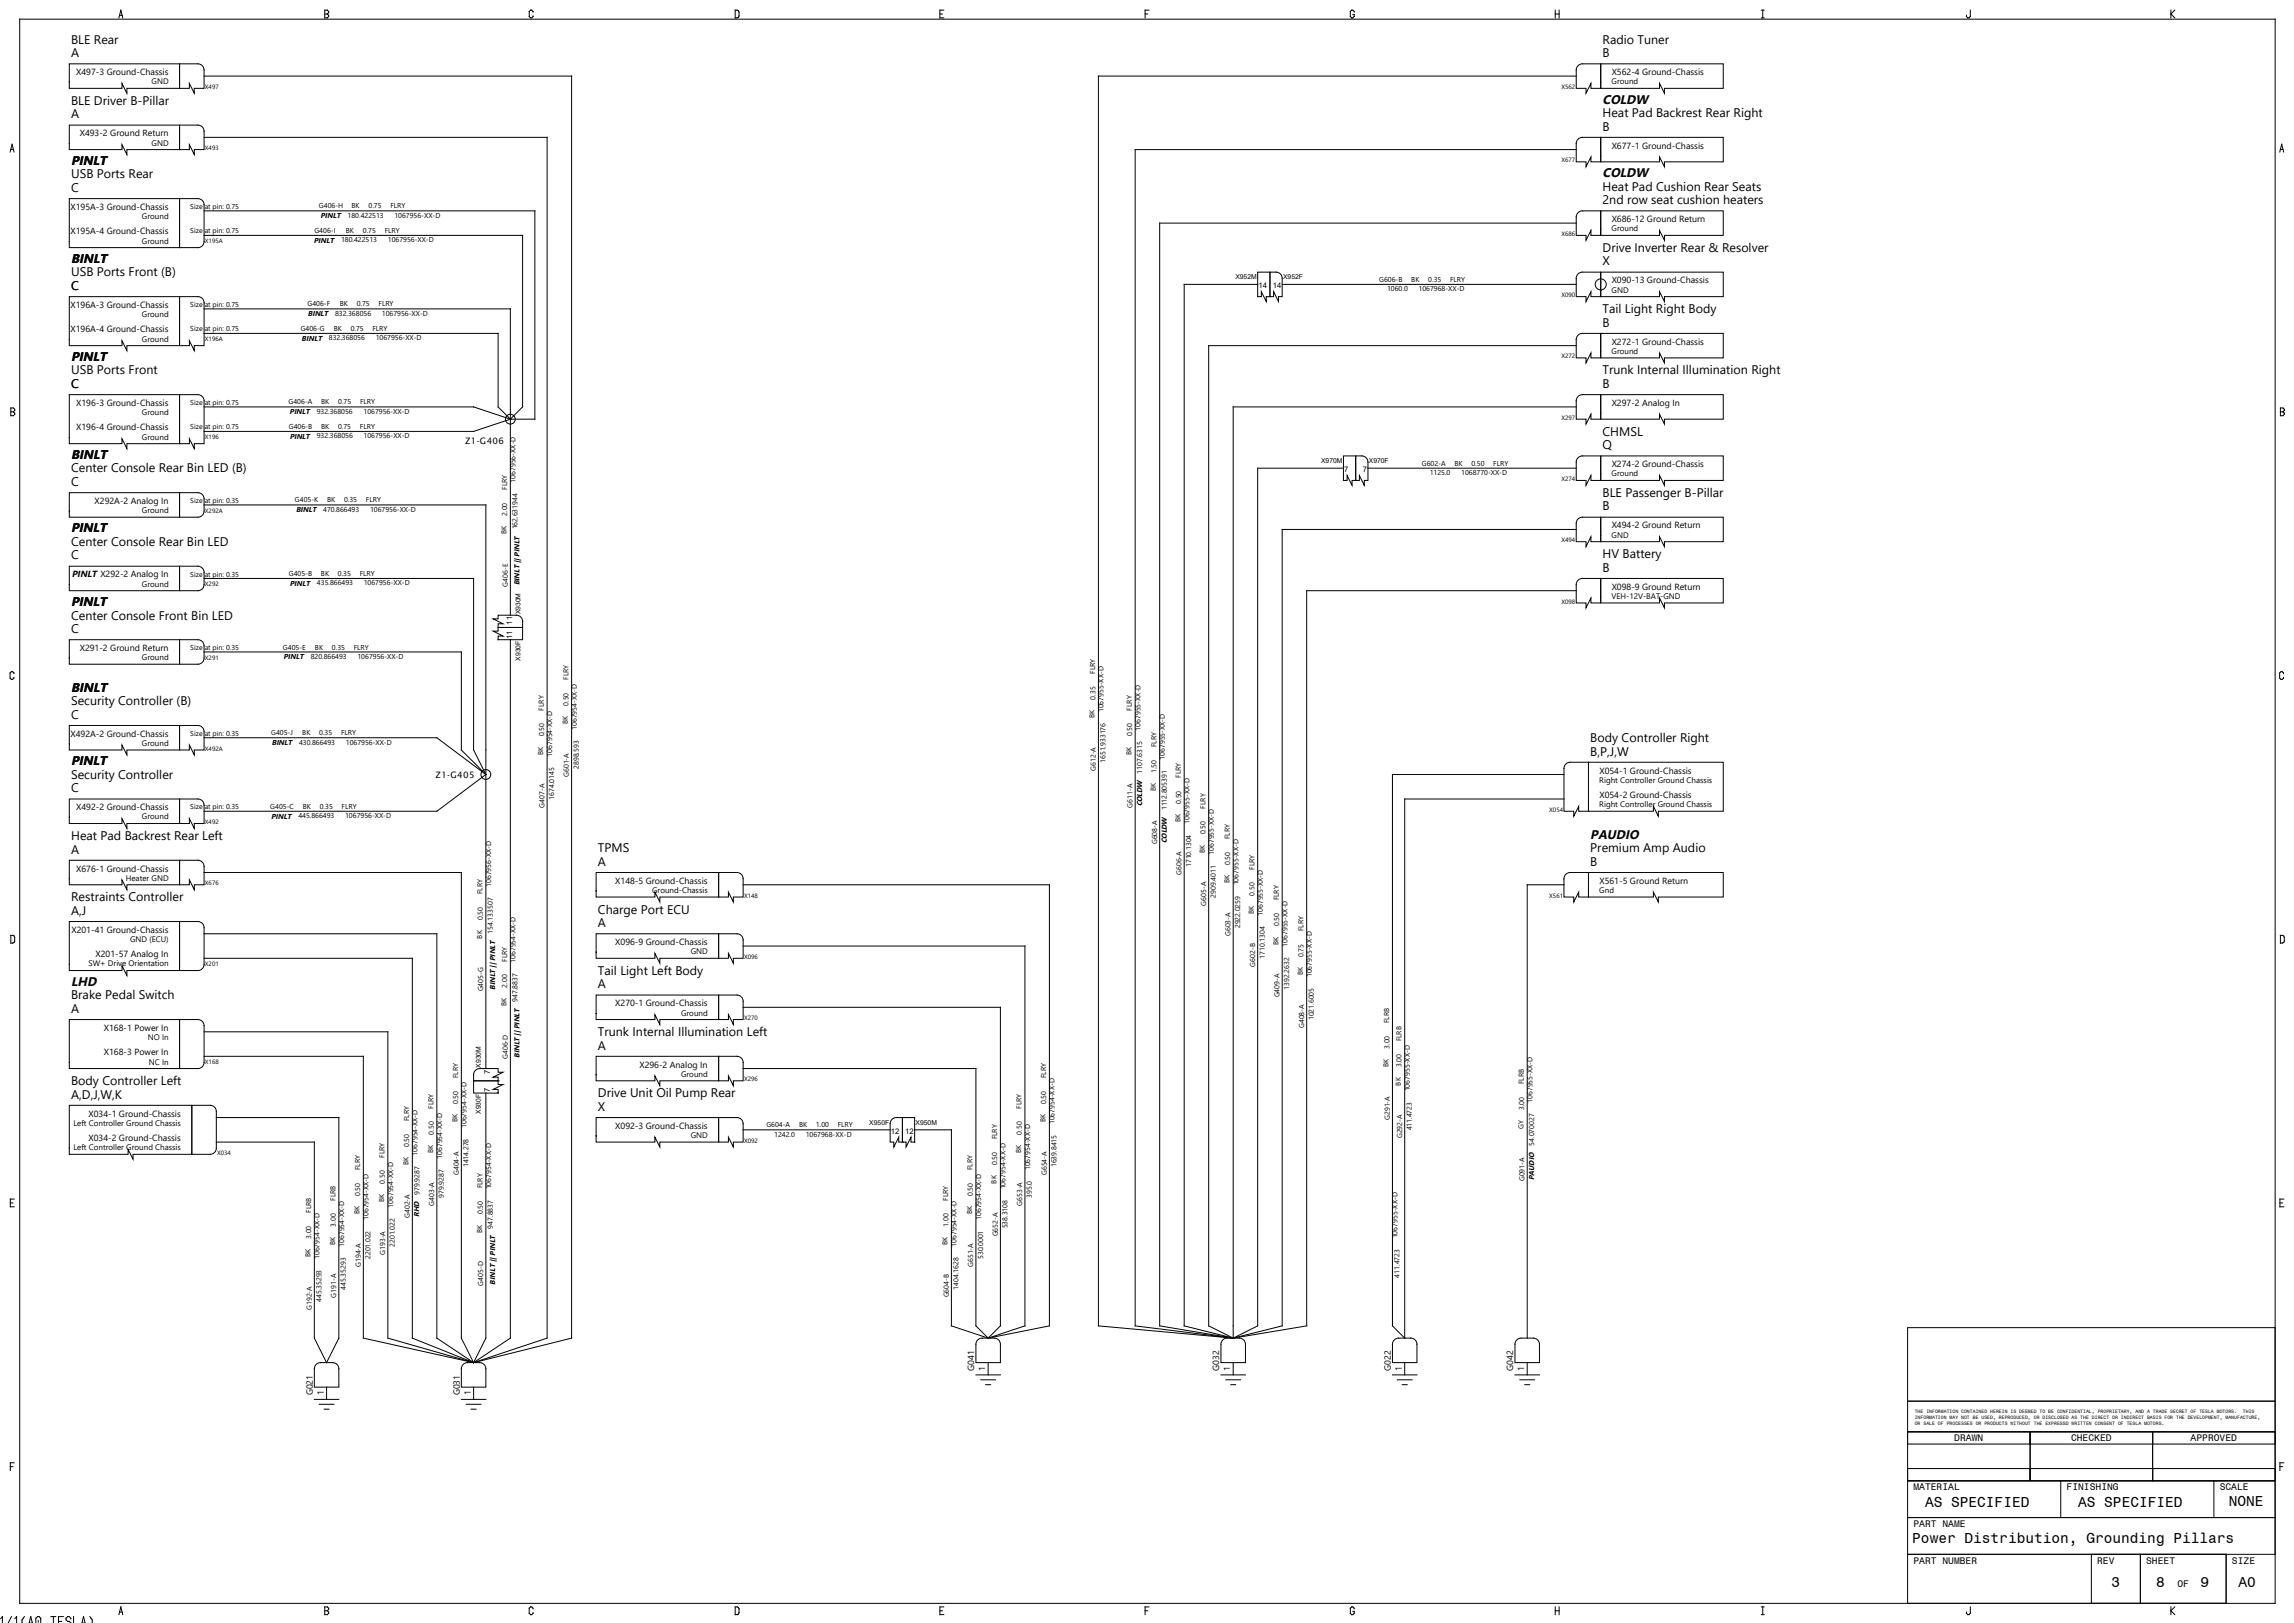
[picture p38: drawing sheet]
<svg xmlns="http://www.w3.org/2000/svg" width="1189mm" height="841mm" viewBox="0 0 1189 841" stroke-linecap="round" stroke-linejoin="round" font-family="sans-serif">
<defs><g id="words">
<g font-size="7.5">
<text x="998" y="781">AS SPECIFIED</text>
<text x="1077" y="781">AS SPECIFIED</text>
<text x="1155" y="781">NONE</text>
<text x="991" y="799">Power Distribution, Grounding Pillars</text>
<text x="1094" y="822">3</text>
<text x="1117" y="822">8</text>
<text x="1140" y="822">9</text>
<text x="1160" y="822">A0</text>
</g>
<g font-size="6.6">
<text x="831" y="54">COLDW</text>
<text x="37" y="85">PINLT</text>
<text x="831" y="92">COLDW</text>
<text x="37" y="136">BINLT</text>
<text x="37" y="187">PINLT</text>
<text x="37" y="238">BINLT</text>
<text x="37" y="276">PINLT</text>
<text x="37" y="314">PINLT</text>
<text x="37" y="358">BINLT</text>
<text x="37" y="397">PINLT</text>
<text x="824" y="435">PAUDIO</text>
<text x="37" y="511">LHD</text>
</g>
<g font-size="6.5">
<text x="37" y="23">BLE Rear</text>
<text x="831" y="23">Radio Tuner</text>
<text x="37" y="30">A</text>
<text x="831" y="30">B</text>
<text x="37" y="54">BLE Driver B-Pillar</text>
<text x="37" y="61">A</text>
<text x="831" y="61">Heat Pad Backrest Rear Right</text>
<text x="831" y="68">B</text>
<text x="37" y="92">USB Ports Rear</text>
<text x="37" y="99">C</text>
<text x="831" y="99">Heat Pad Cushion Rear Seats</text>
<text x="831" y="106">2nd row seat cushion heaters</text>
<text x="831" y="131">Drive Inverter Rear &amp; Resolver</text>
<text x="831" y="138">X</text>
<text x="37" y="143">USB Ports Front (B)</text>
<text x="37" y="150">C</text>
<text x="831" y="162">Tail Light Right Body</text>
<text x="831" y="169">B</text>
<text x="37" y="194">USB Ports Front</text>
<text x="831" y="194">Trunk Internal Illumination Right</text>
<text x="37" y="201">C</text>
<text x="831" y="201">B</text>
<text x="831" y="226">CHMSL</text>
<text x="831" y="233">Q</text>
<text x="37" y="245">Center Console Rear Bin LED (B)</text>
<text x="37" y="252">C</text>
<text x="831" y="258">BLE Passenger B-Pillar</text>
<text x="831" y="265">B</text>
<text x="37" y="283">Center Console Rear Bin LED</text>
<text x="37" y="290">C</text>
<text x="831" y="289">HV Battery</text>
<text x="831" y="296">B</text>
<text x="37" y="321">Center Console Front Bin LED</text>
<text x="37" y="328">C</text>
<text x="37" y="365">Security Controller (B)</text>
<text x="37" y="372">C</text>
<text x="824" y="385">Body Controller Right</text>
<text x="824" y="392">B,P,J,W</text>
<text x="37" y="404">Security Controller</text>
<text x="37" y="411">C</text>
<text x="37" y="435">Heat Pad Backrest Rear Left</text>
<text x="37" y="442">A</text>
<text x="310" y="442">TPMS</text>
<text x="824" y="442">Premium Amp Audio</text>
<text x="310" y="449">A</text>
<text x="824" y="449">B</text>
<text x="37" y="467">Restraints Controller</text>
<text x="310" y="473">Charge Port ECU</text>
<text x="37" y="474">A,J</text>
<text x="310" y="480">A</text>
<text x="310" y="505">Tail Light Left Body</text>
<text x="310" y="512">A</text>
<text x="37" y="518">Brake Pedal Switch</text>
<text x="37" y="525">A</text>
<text x="310" y="537">Trunk Internal Illumination Left</text>
<text x="310" y="544">A</text>
<text x="37" y="562">Body Controller Left</text>
<text x="37" y="569">A,D,J,W,K</text>
<text x="310" y="569">Drive Unit Oil Pump Rear</text>
<text x="310" y="576">X</text>
</g>
<g font-size="5">
<text x="1013" y="747">DRAWN</text>
<text x="1073" y="747">CHECKED</text>
<text x="1135" y="747">APPROVED</text>
<text x="992" y="772">MATERIAL</text>
<text x="1071" y="772">FINISHING</text>
<text x="1150" y="772">SCALE</text>
<text x="992" y="791">PART NAME</text>
<text x="992" y="810">PART NUMBER</text>
<text x="1087" y="810">REV</text>
<text x="1112" y="810">SHEET</text>
<text x="1157" y="810">SIZE</text>
<text x="1128" y="822">OF</text>
</g>
<text font-size="4.7" x="37" y="299">PINLT X292-2 Analog In</text>
<g font-size="4.6">
<text x="40" y="39">X497-3 Ground-Chassis</text>
<text x="835" y="39">X562-4 Ground-Chassis</text>
<text x="41" y="71">X493-2 Ground Return</text>
<text x="835" y="77">X677-1 Ground-Chassis</text>
<text x="37" y="109">X195A-3 Ground-Chassis</text>
<text x="835" y="115">X686-12 Ground Return</text>
<text x="37" y="121">X195A-4 Ground-Chassis</text>
<text x="835" y="147">X090-13 Ground-Chassis</text>
<text x="37" y="160">X196A-3 Ground-Chassis</text>
<text x="37" y="172">X196A-4 Ground-Chassis</text>
<text x="835" y="179">X272-1 Ground-Chassis</text>
<text x="40" y="210">X196-3 Ground-Chassis</text>
<text x="835" y="210">X297-2 Analog In</text>
<text x="40" y="223">X196-4 Ground-Chassis</text>
<text x="241" y="230">Z1-G406</text>
<text x="835" y="242">X274-2 Ground-Chassis</text>
<text x="49" y="261">X292A-2 Analog In</text>
<text x="835" y="274">X494-2 Ground Return</text>
<text x="835" y="306">X098-9 Ground Return</text>
<text x="41" y="337">X291-2 Ground Return</text>
<text x="37" y="382">X492A-2 Ground-Chassis</text>
<text x="829" y="401">X054-1 Ground-Chassis</text>
<text x="226" y="403">Z1-G405</text>
<text x="829" y="414">X054-2 Ground-Chassis</text>
<text x="40" y="420">X492-2 Ground-Chassis</text>
<text x="40" y="452">X676-1 Ground-Chassis</text>
<text x="319" y="458">X148-5 Ground-Chassis</text>
<text x="829" y="458">X561-5 Ground Return</text>
<text x="37" y="483">X201-41 Ground-Chassis</text>
<text x="319" y="490">X096-9 Ground-Chassis</text>
<text x="50" y="496">X201-57 Analog In</text>
<text x="319" y="521">X270-1 Ground-Chassis</text>
<text x="54" y="534">X168-1 Power In</text>
<text x="54" y="547">X168-3 Power In</text>
<text x="331" y="553">X296-2 Analog In</text>
<text x="46" y="579">X034-1 Ground-Chassis</text>
<text x="319" y="585">X092-3 Ground-Chassis</text>
<text x="46" y="591">X034-2 Ground-Chassis</text>
<text x="505" y="710" transform="rotate(-90 505 710)">G041</text>
<text x="511" y="710" transform="rotate(-90 511 710)">1</text>
<text x="632" y="710" transform="rotate(-90 632 710)">G032</text>
<text x="638" y="710" transform="rotate(-90 638 710)">1</text>
<text x="721" y="710" transform="rotate(-90 721 710)">G022</text>
<text x="726" y="710" transform="rotate(-90 726 710)">1</text>
<text x="784" y="710" transform="rotate(-90 784 710)">G042</text>
<text x="790" y="710" transform="rotate(-90 790 710)">1</text>
<text x="162" y="723" transform="rotate(-90 162 723)">G021</text>
<text x="168" y="723" transform="rotate(-90 168 723)">1</text>
<text x="238" y="723" transform="rotate(-90 238 723)">G031</text>
<text x="244" y="723" transform="rotate(-90 244 723)">1</text>
</g>
<g font-size="4.2">
<text x="79" y="44">GND</text>
<text x="835" y="44">Ground</text>
<text x="79" y="75">GND</text>
<text x="74" y="114">Ground</text>
<text x="835" y="120">Ground</text>
<text x="74" y="126">Ground</text>
<text x="835" y="152">GND</text>
<text x="74" y="164">Ground</text>
<text x="74" y="177">Ground</text>
<text x="835" y="183">Ground</text>
<text x="74" y="215">Ground</text>
<text x="74" y="228">Ground</text>
<text x="835" y="247">Ground</text>
<text x="74" y="266">Ground</text>
<text x="835" y="279">GND</text>
<text x="74" y="304">Ground</text>
<text x="835" y="310">VEH-12V-BAT-GND</text>
<text x="74" y="342">Ground</text>
<text x="74" y="387">Ground</text>
<text x="829" y="406">Right Controller Ground Chassis</text>
<text x="829" y="418">Right Controller Ground Chassis</text>
<text x="74" y="425">Ground</text>
<text x="65" y="456">Heater GND</text>
<text x="338" y="463">Ground-Chassis</text>
<text x="829" y="463">Gnd</text>
<text x="67" y="488">GND (ECU)</text>
<text x="358" y="494">GND</text>
<text x="46" y="501">SW+ Drive Orientation</text>
<text x="353" y="526">Ground</text>
<text x="77" y="539">NO In</text>
<text x="77" y="552">NC In</text>
<text x="353" y="558">Ground</text>
<text x="38" y="583">Left Controller Ground Chassis</text>
<text x="358" y="590">GND</text>
<text x="38" y="596">Left Controller Ground Chassis</text>
</g>
<g font-size="4">
<text x="652" y="149">14</text>
<text x="660" y="149">14</text>
<text x="697" y="245">7</text>
<text x="706" y="245">7</text>
<text x="265" y="324" transform="rotate(-90 265 324)">11</text>
<text x="265" y="331" transform="rotate(-90 265 331)">11</text>
<text x="254" y="556" transform="rotate(-90 254 556)">7</text>
<text x="254" y="566" transform="rotate(-90 254 566)">7</text>
<text x="462" y="587">12</text>
<text x="469" y="587">12</text>
</g>
<g font-size="3.8">
<text x="166" y="113">PINLT</text>
<text x="163" y="126">PINLT</text>
<text x="160" y="164">BINLT</text>
<text x="156" y="177">BINLT</text>
<text x="150" y="215">PINLT</text>
<text x="150" y="227">PINLT</text>
<text x="153" y="265">BINLT</text>
<text x="150" y="304">PINLT</text>
<text x="269" y="303" transform="rotate(-90 269 303)">BINLT || PINLT</text>
<text x="147" y="342">PINLT</text>
<text x="141" y="386">BINLT</text>
<text x="592" y="418" transform="rotate(-90 592 418)">COLDW</text>
<text x="141" y="424">PINLT</text>
<text x="605" y="437" transform="rotate(-90 605 437)">COLDW</text>
<text x="257" y="513" transform="rotate(-90 257 513)">BINLT || PINLT</text>
<text x="269" y="548" transform="rotate(-90 269 548)">BINLT || PINLT</text>
<text x="795" y="612" transform="rotate(-90 795 612)">PAUDIO</text>
<text x="217" y="631" transform="rotate(-90 217 631)">RHD</text>
<text x="257" y="666" transform="rotate(-90 257 666)">BINLT || PINLT</text>
</g>
<g font-size="3.7">
<text x="99" y="108">Size at pin: 0.75</text>
<text x="165" y="108">G406-H</text>
<text x="180" y="113">180.422513</text>
<text x="182" y="108">BK</text>
<text x="191" y="108">0.75</text>
<text x="202" y="108">FLRY</text>
<text x="204" y="113">1067956-XX-D</text>
<text x="99" y="121">Size at pin: 0.75</text>
<text x="163" y="121">G406-I</text>
<text x="177" y="126">180.422513</text>
<text x="179" y="121">BK</text>
<text x="188" y="121">0.75</text>
<text x="199" y="121">FLRY</text>
<text x="201" y="126">1067956-XX-D</text>
<text x="715" y="146">G606-B</text>
<text x="731" y="146">BK</text>
<text x="740" y="146">0.35</text>
<text x="752" y="146">FLRY</text>
<text x="719" y="151">1060.0</text>
<text x="735" y="151">1067968-XX-D</text>
<text x="99" y="159">Size at pin: 0.75</text>
<text x="159" y="159">G406-F</text>
<text x="176" y="159">BK</text>
<text x="185" y="159">0.75</text>
<text x="196" y="159">FLRY</text>
<text x="174" y="164">832.368056</text>
<text x="198" y="164">1067956-XX-D</text>
<text x="99" y="172">Size at pin: 0.75</text>
<text x="156" y="171">G406-G</text>
<text x="173" y="171">BK</text>
<text x="182" y="171">0.75</text>
<text x="193" y="171">FLRY</text>
<text x="170" y="176">832.368056</text>
<text x="195" y="176">1067956-XX-D</text>
<text x="99" y="210">Size at pin: 0.75</text>
<text x="150" y="210">G406-A</text>
<text x="166" y="210">BK</text>
<text x="175" y="210">0.75</text>
<text x="187" y="210">FLRY</text>
<text x="164" y="214">932.368056</text>
<text x="188" y="214">1067956-XX-D</text>
<text x="99" y="223">Size at pin: 0.75</text>
<text x="150" y="222">G406-B</text>
<text x="164" y="227">932.368056</text>
<text x="166" y="222">BK</text>
<text x="175" y="222">0.75</text>
<text x="187" y="222">FLRY</text>
<text x="188" y="227">1067956-XX-D</text>
<text x="737" y="241">G602-A</text>
<text x="754" y="241">BK</text>
<text x="763" y="241">0.50</text>
<text x="774" y="241">FLRY</text>
<text x="267" y="250" transform="rotate(-90 267 250)">1067956-XX-D</text>
<text x="741" y="246">1125.0</text>
<text x="757" y="246">1068770-XX-D</text>
<text x="263" y="254" transform="rotate(-90 263 254)">FLRY</text>
<text x="99" y="261">Size at pin: 0.35</text>
<text x="153" y="260">G405-K</text>
<text x="170" y="260">BK</text>
<text x="178" y="260">0.35</text>
<text x="190" y="260">FLRY</text>
<text x="168" y="265">470.866493</text>
<text x="192" y="265">1067956-XX-D</text>
<text x="263" y="267" transform="rotate(-90 263 267)">2.00</text>
<text x="268" y="274" transform="rotate(-90 268 274)">162.631944</text>
<text x="263" y="277" transform="rotate(-90 263 277)">BK</text>
<text x="99" y="299">Size at pin: 0.35</text>
<text x="150" y="298">G405-B</text>
<text x="166" y="298">BK</text>
<text x="175" y="298">0.35</text>
<text x="186" y="298">FLRY</text>
<text x="164" y="303">435.866493</text>
<text x="189" y="303">1067956-XX-D</text>
<text x="263" y="304" transform="rotate(-90 263 304)">G406-E</text>
<text x="99" y="337">Size at pin: 0.35</text>
<text x="147" y="337">G405-E</text>
<text x="161" y="341">820.866493</text>
<text x="163" y="337">BK</text>
<text x="172" y="337">0.35</text>
<text x="183" y="337">FLRY</text>
<text x="185" y="341">1067956-XX-D</text>
<text x="295" y="352" transform="rotate(-90 295 352)">FLRY</text>
<text x="568" y="349" transform="rotate(-90 568 349)">FLRY</text>
<text x="295" y="366" transform="rotate(-90 295 366)">0.50</text>
<text x="568" y="363" transform="rotate(-90 568 363)">0.35</text>
<text x="282" y="368" transform="rotate(-90 282 368)">FLRY</text>
<text x="572" y="369" transform="rotate(-90 572 369)">1067955-XX-D</text>
<text x="587" y="368" transform="rotate(-90 587 368)">FLRY</text>
<text x="294" y="375" transform="rotate(-90 294 375)">BK</text>
<text x="567" y="372" transform="rotate(-90 567 372)">BK</text>
<text x="99" y="381">Size at pin: 0.35</text>
<text x="141" y="381">G405-J</text>
<text x="157" y="381">BK</text>
<text x="165" y="381">0.35</text>
<text x="177" y="381">FLRY</text>
<text x="282" y="382" transform="rotate(-90 282 382)">0.50</text>
<text x="299" y="378" transform="rotate(-90 299 378)">1067954-XX-D</text>
<text x="587" y="382" transform="rotate(-90 587 382)">0.50</text>
<text x="591" y="379" transform="rotate(-90 591 379)">1067955-XX-D</text>
<text x="155" y="386">430.866493</text>
<text x="179" y="386">1067956-XX-D</text>
<text x="599" y="387" transform="rotate(-90 599 387)">FLRY</text>
<text x="282" y="391" transform="rotate(-90 282 391)">BK</text>
<text x="286" y="392" transform="rotate(-90 286 392)">1067954-XX-D</text>
<text x="573" y="395" transform="rotate(-90 573 395)">1651.933176</text>
<text x="586" y="391" transform="rotate(-90 586 391)">BK</text>
<text x="604" y="394" transform="rotate(-90 604 394)">1067955-XX-D</text>
<text x="300" y="398" transform="rotate(-90 300 398)">2898.593</text>
<text x="568" y="399" transform="rotate(-90 568 399)">G612-A</text>
<text x="592" y="401" transform="rotate(-90 592 401)">1107.6315</text>
<text x="599" y="401" transform="rotate(-90 599 401)">1.50</text>
<text x="295" y="403" transform="rotate(-90 295 403)">G601-A</text>
<text x="612" y="403" transform="rotate(-90 612 403)">FLRY</text>
<text x="599" y="410" transform="rotate(-90 599 410)">BK</text>
<text x="99" y="419">Size at pin: 0.35</text>
<text x="140" y="419">G405-C</text>
<text x="157" y="419">BK</text>
<text x="166" y="419">0.35</text>
<text x="177" y="419">FLRY</text>
<text x="282" y="418" transform="rotate(-90 282 418)">G407-A</text>
<text x="287" y="414" transform="rotate(-90 287 414)">1674.0145</text>
<text x="587" y="418" transform="rotate(-90 587 418)">G611-A</text>
<text x="605" y="420" transform="rotate(-90 605 420)">1112.805391</text>
<text x="612" y="417" transform="rotate(-90 612 417)">0.50</text>
<text x="625" y="419" transform="rotate(-90 625 419)">FLRY</text>
<text x="155" y="424">445.866493</text>
<text x="179" y="424">1067956-XX-D</text>
<text x="612" y="426" transform="rotate(-90 612 426)">BK</text>
<text x="616" y="427" transform="rotate(-90 616 427)">1067955-XX-D</text>
<text x="600" y="438" transform="rotate(-90 600 438)">G608-A</text>
<text x="625" y="432" transform="rotate(-90 625 432)">0.50</text>
<text x="637" y="435" transform="rotate(-90 637 435)">FLRY</text>
<text x="624" y="442" transform="rotate(-90 624 442)">BK</text>
<text x="629" y="443" transform="rotate(-90 629 443)">1067955-XX-D</text>
<text x="617" y="449" transform="rotate(-90 617 449)">1710.1304</text>
<text x="637" y="448" transform="rotate(-90 637 448)">0.50</text>
<text x="612" y="453" transform="rotate(-90 612 453)">G606-A</text>
<text x="650" y="451" transform="rotate(-90 650 451)">FLRY</text>
<text x="254" y="460" transform="rotate(-90 254 460)">1067956-XX-D</text>
<text x="637" y="458" transform="rotate(-90 637 458)">BK</text>
<text x="642" y="459" transform="rotate(-90 642 459)">1067955-XX-D</text>
<text x="250" y="463" transform="rotate(-90 250 463)">FLRY</text>
<text x="630" y="465" transform="rotate(-90 630 465)">2909.4011</text>
<text x="650" y="464" transform="rotate(-90 650 464)">0.50</text>
<text x="663" y="467" transform="rotate(-90 663 467)">FLRY</text>
<text x="625" y="469" transform="rotate(-90 625 469)">G605-A</text>
<text x="650" y="474" transform="rotate(-90 650 474)">BK</text>
<text x="250" y="477" transform="rotate(-90 250 477)">0.50</text>
<text x="654" y="475" transform="rotate(-90 654 475)">1067955-XX-D</text>
<text x="255" y="484" transform="rotate(-90 255 484)">154.133507</text>
<text x="638" y="485" transform="rotate(-90 638 485)">G603-A</text>
<text x="643" y="481" transform="rotate(-90 643 481)">2922.0259</text>
<text x="663" y="480" transform="rotate(-90 663 480)">0.50</text>
<text x="675" y="482" transform="rotate(-90 675 482)">FLRY</text>
<text x="250" y="486" transform="rotate(-90 250 486)">BK</text>
<text x="663" y="490" transform="rotate(-90 663 490)">BK</text>
<text x="667" y="491" transform="rotate(-90 667 491)">1067955-XX-D</text>
<text x="655" y="497" transform="rotate(-90 655 497)">1710.1304</text>
<text x="676" y="496" transform="rotate(-90 676 496)">0.75</text>
<text x="263" y="498" transform="rotate(-90 263 498)">FLRY</text>
<text x="267" y="499" transform="rotate(-90 267 499)">1067954-XX-D</text>
<text x="650" y="501" transform="rotate(-90 650 501)">G602-B</text>
<text x="675" y="505" transform="rotate(-90 675 505)">BK</text>
<text x="680" y="506" transform="rotate(-90 680 506)">1067955-XX-D</text>
<text x="250" y="514" transform="rotate(-90 250 514)">G405-G</text>
<text x="263" y="512" transform="rotate(-90 263 512)">2.00</text>
<text x="668" y="513" transform="rotate(-90 668 513)">1392.2632</text>
<text x="263" y="521" transform="rotate(-90 263 521)">BK</text>
<text x="268" y="519" transform="rotate(-90 268 519)">947.8837</text>
<text x="663" y="517" transform="rotate(-90 663 517)">G409-A</text>
<text x="676" y="533" transform="rotate(-90 676 533)">G408-A</text>
<text x="681" y="529" transform="rotate(-90 681 529)">1021.6005</text>
<text x="720" y="530" transform="rotate(-90 720 530)">FLRB</text>
<text x="726" y="540" transform="rotate(-90 726 540)">FLRB</text>
<text x="720" y="544" transform="rotate(-90 720 544)">3.00</text>
<text x="263" y="549" transform="rotate(-90 263 549)">G406-D</text>
<text x="720" y="553" transform="rotate(-90 720 553)">BK</text>
<text x="726" y="553" transform="rotate(-90 726 553)">3.00</text>
<text x="237" y="559" transform="rotate(-90 237 559)">FLRY</text>
<text x="542" y="559" transform="rotate(-90 542 559)">FLRY</text>
<text x="726" y="563" transform="rotate(-90 726 563)">BK</text>
<text x="790" y="562" transform="rotate(-90 790 562)">FLRB</text>
<text x="731" y="566" transform="rotate(-90 731 566)">1067955-XX-D</text>
<text x="225" y="575" transform="rotate(-90 225 575)">FLRY</text>
<text x="237" y="572" transform="rotate(-90 237 572)">0.50</text>
<text x="529" y="575" transform="rotate(-90 529 575)">FLRY</text>
<text x="542" y="572" transform="rotate(-90 542 572)">0.50</text>
<text x="790" y="575" transform="rotate(-90 790 575)">3.00</text>
<text x="794" y="571" transform="rotate(-90 794 571)">1067955-XX-D</text>
<text x="212" y="581" transform="rotate(-90 212 581)">FLRY</text>
<text x="237" y="582" transform="rotate(-90 237 582)">BK</text>
<text x="542" y="582" transform="rotate(-90 542 582)">BK</text>
<text x="720" y="580" transform="rotate(-90 720 580)">G291-A</text>
<text x="225" y="588" transform="rotate(-90 225 588)">0.50</text>
<text x="242" y="585" transform="rotate(-90 242 585)">1067954-XX-D</text>
<text x="397" y="584">G604-A</text>
<text x="414" y="584">BK</text>
<text x="423" y="584">1.00</text>
<text x="434" y="584">FLRY</text>
<text x="530" y="588" transform="rotate(-90 530 588)">0.50</text>
<text x="547" y="583" transform="rotate(-90 547 583)">1067954-XX-D</text>
<text x="732" y="586" transform="rotate(-90 732 586)">411.4723</text>
<text x="790" y="585" transform="rotate(-90 790 585)">GY</text>
<text x="401" y="589">1242.0</text>
<text x="418" y="589">1067968-XX-D</text>
<text x="517" y="590" transform="rotate(-90 517 590)">FLRY</text>
<text x="727" y="590" transform="rotate(-90 727 590)">G292-A</text>
<text x="795" y="594" transform="rotate(-90 795 594)">54.070027</text>
<text x="199" y="600" transform="rotate(-90 199 600)">FLRY</text>
<text x="212" y="594" transform="rotate(-90 212 594)">0.50</text>
<text x="216" y="599" transform="rotate(-90 216 599)">1067954-XX-D</text>
<text x="224" y="597" transform="rotate(-90 224 597)">BK</text>
<text x="529" y="597" transform="rotate(-90 529 597)">BK</text>
<text x="212" y="604" transform="rotate(-90 212 604)">BK</text>
<text x="229" y="600" transform="rotate(-90 229 600)">1067954-XX-D</text>
<text x="243" y="605" transform="rotate(-90 243 605)">1414.278</text>
<text x="517" y="604" transform="rotate(-90 517 604)">0.50</text>
<text x="548" y="605" transform="rotate(-90 548 605)">1639.8415</text>
<text x="187" y="606" transform="rotate(-90 187 606)">FLRY</text>
<text x="238" y="609" transform="rotate(-90 238 609)">G404-A</text>
<text x="504" y="606" transform="rotate(-90 504 606)">FLRY</text>
<text x="534" y="606" transform="rotate(-90 534 606)">1067954-XX-D</text>
<text x="542" y="609" transform="rotate(-90 542 609)">G654-A</text>
<text x="199" y="613" transform="rotate(-90 199 613)">0.50</text>
<text x="250" y="616" transform="rotate(-90 250 616)">FLRY</text>
<text x="254" y="616" transform="rotate(-90 254 616)">1067954-XX-D</text>
<text x="516" y="613" transform="rotate(-90 516 613)">BK</text>
<text x="521" y="616" transform="rotate(-90 521 616)">1067954-XX-D</text>
<text x="790" y="612" transform="rotate(-90 790 612)">G091-A</text>
<text x="174" y="622" transform="rotate(-90 174 622)">FLRB</text>
<text x="187" y="620" transform="rotate(-90 187 620)">0.50</text>
<text x="199" y="623" transform="rotate(-90 199 623)">BK</text>
<text x="217" y="619" transform="rotate(-90 217 619)">979.9287</text>
<text x="230" y="621" transform="rotate(-90 230 621)">979.9287</text>
<text x="491" y="622" transform="rotate(-90 491 622)">FLRY</text>
<text x="504" y="620" transform="rotate(-90 504 620)">0.50</text>
<text x="535" y="621" transform="rotate(-90 535 621)">395.0</text>
<text x="161" y="629" transform="rotate(-90 161 629)">FLRB</text>
<text x="186" y="629" transform="rotate(-90 186 629)">BK</text>
<text x="204" y="626" transform="rotate(-90 204 626)">1067954-XX-D</text>
<text x="225" y="625" transform="rotate(-90 225 625)">G403-A</text>
<text x="250" y="629" transform="rotate(-90 250 629)">0.50</text>
<text x="504" y="629" transform="rotate(-90 504 629)">BK</text>
<text x="530" y="625" transform="rotate(-90 530 625)">G653-A</text>
<text x="174" y="636" transform="rotate(-90 174 636)">3.00</text>
<text x="191" y="632" transform="rotate(-90 191 632)">1067954-XX-D</text>
<text x="212" y="631" transform="rotate(-90 212 631)">G402-A</text>
<text x="491" y="636" transform="rotate(-90 491 636)">1.00</text>
<text x="508" y="632" transform="rotate(-90 508 632)">1067954-XX-D</text>
<text x="161" y="642" transform="rotate(-90 161 642)">3.00</text>
<text x="250" y="639" transform="rotate(-90 250 639)">BK</text>
<text x="255" y="637" transform="rotate(-90 255 637)">947.8837</text>
<text x="517" y="641" transform="rotate(-90 517 641)">G652-A</text>
<text x="522" y="637" transform="rotate(-90 522 637)">538.3108</text>
<text x="724" y="642" transform="rotate(-90 724 642)">1067955-XX-D</text>
<text x="174" y="645" transform="rotate(-90 174 645)">BK</text>
<text x="178" y="646" transform="rotate(-90 178 646)">1067954-XX-D</text>
<text x="205" y="646" transform="rotate(-90 205 646)">2201.022</text>
<text x="491" y="645" transform="rotate(-90 491 645)">BK</text>
<text x="496" y="646" transform="rotate(-90 496 646)">1067954-XX-D</text>
<text x="161" y="651" transform="rotate(-90 161 651)">BK</text>
<text x="166" y="652" transform="rotate(-90 166 652)">1067954-XX-D</text>
<text x="192" y="652" transform="rotate(-90 192 652)">2201.022</text>
<text x="200" y="650" transform="rotate(-90 200 650)">G193-A</text>
<text x="509" y="652" transform="rotate(-90 509 652)">530.0001</text>
<text x="187" y="657" transform="rotate(-90 187 657)">G194-A</text>
<text x="504" y="657" transform="rotate(-90 504 657)">G651-A</text>
<text x="725" y="662" transform="rotate(-90 725 662)">411.4723</text>
<text x="179" y="668" transform="rotate(-90 179 668)">445.35293</text>
<text x="250" y="666" transform="rotate(-90 250 666)">G405-D</text>
<text x="497" y="668" transform="rotate(-90 497 668)">1404.1628</text>
<text x="167" y="675" transform="rotate(-90 167 675)">445.35293</text>
<text x="174" y="672" transform="rotate(-90 174 672)">G191-A</text>
<text x="492" y="672" transform="rotate(-90 492 672)">G604-B</text>
<text x="162" y="679" transform="rotate(-90 162 679)">G192-A</text>
</g>
<g font-size="3.5">
<text x="640" y="145">X952M</text>
<text x="665" y="145">X952F</text>
<text x="685" y="240">X970M</text>
<text x="709" y="240">X970F</text>
<text x="270" y="318" transform="rotate(-90 270 318)">X930M</text>
<text x="270" y="342" transform="rotate(-90 270 342)">X930F</text>
<text x="249" y="553" transform="rotate(-90 249 553)">X930M</text>
<text x="249" y="577" transform="rotate(-90 249 577)">X930F</text>
<text x="451" y="583">X950F</text>
<text x="475" y="583">X950M</text>
</g>
<g font-size="3.2">
<text x="106" y="46">X497</text>
<text x="809" y="46">X562</text>
<text x="106" y="78">X493</text>
<text x="809" y="84">X677</text>
<text x="809" y="122">X686</text>
<text x="106" y="126">X195A</text>
<text x="809" y="154">X090</text>
<text x="106" y="177">X196A</text>
<text x="809" y="186">X272</text>
<text x="809" y="218">X297</text>
<text x="106" y="228">X196</text>
<text x="809" y="249">X274</text>
<text x="106" y="266">X292A</text>
<text x="809" y="281">X494</text>
<text x="106" y="304">X292</text>
<text x="809" y="313">X098</text>
<text x="106" y="342">X291</text>
<text x="106" y="389">X492A</text>
<text x="803" y="421">X054</text>
<text x="106" y="427">X492</text>
<text x="106" y="459">X676</text>
<text x="386" y="465">X148</text>
<text x="803" y="465">X561</text>
<text x="386" y="497">X096</text>
<text x="106" y="501">X201</text>
<text x="386" y="529">X270</text>
<text x="106" y="551">X168</text>
<text x="386" y="560">X296</text>
<text x="386" y="592">X092</text>
<text x="113" y="598">X034</text>
</g>
<g font-size="2.5">
<text x="992" y="732">THE INFORMATION CONTAINED HEREIN IS DEEMED TO BE CONFIDENTIAL, PROPRIETARY, AND A TRADE SECRET OF TESLA MOTORS.</text>
<text x="992" y="736">INFORMATION MAY NOT BE USED, REPRODUCED, OR DISCLOSED AS THE DIRECT OR INDIRECT BASIS FOR THE DEVELOPMENT, MANUFACTURE,</text>
<text x="1162" y="732">THIS</text>
<text x="992" y="739">OR SALE OF PROCESSES OR PRODUCTS WITHOUT THE EXPRESSD WRITTEN CONSENT OF TESLA MOTORS.</text>
</g>
</g></defs>
<g fill="none" stroke="#000" stroke-width=".52">
<path d="M10 10h1169v821h-1169zM62 9l1-4 1 4M62 8h1M168 5h2v1v1v2h-2zM168 7h2M276 6v-1l-2 1v3h2v-1M381 5l2 1v2l-1 1h-1zM487 7h1M489 5h-2v4h2M593 7h2M595 5h-2v4M702 6l-1-1-1 1v3h2v-1h-1"/>
<path d="M806 7h2M806 5v4M808 5v4M913 9h1M913 5h1M914 5v4M1021 5v4h-1l-1-1M1125 5v4M1127 5l-2 2 2 2M36 33h57v13h-27v2l-3-5v3h-27zM93 33h10a3 3 0 0 1 3 3v10h-5v2l-3-5v3h-5zM106 39h190v654l-51 13"/>
<path d="M817 39h-248v648l70 6M818 34l2-1h10v13h-6v-3l-2 5v-2h-5v-10zM830 33h63v13h-30v2l-3-5v3h-30zM5 79l1-4 1 4M6 77h1M36 65h57v13h-27v2l-3-5v3h-27zM93 65h10a3 3 0 0 1 3 3v10h-5v2l-3-5v3h-5zM106 71h178v622l-39 13M817 78h-229v609l51 6M818 72l2-1h10v13h-6v-3l-2 5v-2h-5v-10zM830 71h63v13h-30v2l-3-5v3h-30zM1181 79l1-4 1 4"/>
<path d="M1182 77h1M36 103h57v25h-57zM93 103h10a3 3 0 0 1 3 3v19a3 3 0 0 1-3 3h-10zM106 109h171v108h-13M817 116h-216v571l38 6M818 110l2-1h10v13h-6v-3l-2 6v-3h-5v-10zM830 109h63v13h-30v3l-3-6v3h-30zM106 122h165v89l-7 6M36 154h57v25h-27v3l-3-5v2h-27zM93 154h10a3 3 0 0 1 3 3v22h-5v3l-3-5v2h-5zM652 141h6v13h-2v2l-2-5v3h-2zM652 147h-38v540l25 6"/>
<path d="M658 141h3a3 3 0 0 1 3 3v10h-1v2l-3-5v3h-2zM658 154h.1M664 147h153M818 142l2-1h10v13h-6v-3l-2 5v-2h-5v-10zM830 141h63v13h-30v2l-3-5v3h-30zM106 173h152v38l6 6M106 160h158v159M817 179h-191v508l13 6M818 174l2-1h10v12h-6v-2l-2 5v-3h-5v-9zM830 173h63v12h-30v3l-3-5v2h-30zM6 211h1l1 1-1 1 1 2h-1h-1zM6 213h1"/>
<path d="M36 205h57v25h-27v2l-3-5v3h-27zM93 205h10a3 3 0 0 1 3 3v22h-5v2l-3-5v3h-5zM106 211h139l19 6M264 217h.1M264 217l-19 7h-139M817 211h-178v482M818 205h2h10v12h-6v-2l-2 5v-3h-5v-9zM830 205h63v12h-30v3l-3-5v2h-30zM1182 211h1l1 1-1 1 1 2h-1h-1zM1182 213h1M696 236h7v13h-2v2l-3-5v3h-2zM703 236h3a3 3 0 0 1 3 3v10h-2v2l-3-5v3h-1z"/>
<path d="M818 237l2-1h10v13h-6v-3l-2 5v-2h-5v-10zM830 236h63v13h-30v2l-3-5v3h-30zM36 255h57v13h-57zM93 255h10a3 3 0 0 1 3 3v7a3 3 0 0 1-3 3h-10zM696 243h-44v444l-13 6M703 249h.1M709 243h108M106 262h146v292M817 274h-153v413l-25 6M818 269l2-1h10v13h-6v-3l-2 5v-2h-5v-10zM830 268h63v13h-30v2l-3-5v3h-30zM36 293h57v13h-57z"/>
<path d="M93 293h10a3 3 0 0 1 3 4v6a3 3 0 0 1-3 3h-10zM106 300h139v89l7 12M830 300h63v12h-30v3l-3-5v2h-30zM817 306h-140v381l-38 6M818 301l2-1h10v12h-6v-2l-2 5v-3h-5v-9zM36 331h57v13h-57zM93 331h10a3 3 0 0 1 3 4v6a3 3 0 0 1-3 3h-10zM106 338h133v51l13 12M256 327h2v-2h13v6h-13v-1h3zM256 321h2v-2h10a3 3 0 0 1 3 3v3h-13v-2h3zM258 325h.1M264 331v362l-19 13"/>
<path d="M7 349v-1l-2 1v2l2 1v-1M1183 349v-1l-2 1v2l2 1v-1M36 376h57v13h-27v2l-3-5v3h-27zM93 376h10a3 3 0 0 1 3 3v10h-5v2l-3-5v3h-5zM106 382h120l26 19M811 396l3-1h9v25h-5v-2l-2 5v-3h-5v-22zM823 395h70v25h-34v3l-2-5v2h-34zM36 414h57v13h-27v2l-3-5v3h-27zM93 414h10a3 3 0 0 1 3 3v10h-5v2l-3-5v3h-5zM252 401l-26 19h-120M811 401h-89v286l6 6v-279h83M36 446h57v12h-27v3l-3-5v2h-27z"/>
<path d="M93 446h10a3 3 0 0 1 3 3v9h-5v3l-3-5v2h-5zM106 452h133v241l6 13M309 452h63v13h-30v2l-3-5v3h-30zM372 452h10a3 3 0 0 1 3 3v10h-5v2l-2-5v3h-6zM385 458h159v229l-32 6M811 458h-20v235M811 453l3-1h9v13h-5v-3l-2 5v-2h-5v-10zM823 452h70v13h-34v2l-2-5v3h-34zM36 478h57v25h-27v2l-3-5v3h-27zM93 478h10a3 3 0 0 1 3 3v19a3 3 0 0 1-3 3h-10zM6 485h1l1 1v2l-1 1h-1zM106 497h108v196l31 13"/>
<path d="M106 484h120v209l19 13M309 484h63v13h-30v2l-3-5v3h-30zM372 484h10a3 3 0 0 1 3 3v10h-5v2l-2-5v3h-6zM385 490h146v197l-19 6M1182 485h2v1v2l-1 1h-1zM309 516h63v12h-30v3l-3-5v2h-30zM372 516h10a3 3 0 0 1 3 3v9h-5v3l-2-5v2h-6zM36 528h57v26h-57zM93 528h10a3 3 0 0 1 3 3v20a3 3 0 0 1-3 3h-10zM106 535h95v158l44 13M385 522h133v165l-6 6M106 547h82v146l57 13"/>
<path d="M246 555l3-1h9v2h3l-5 2h2v2h-13l1-4zM309 547h63v13h-30v3l-3-5v2h-30zM372 547h10a3 3 0 0 1 3 4v9h-5v3l-2-5v2h-6zM385 554h121v133l6 6M36 573h63v25h-30v3l-3-5v2h-30zM99 573h10a3 3 0 0 1 3 3v19a3 3 0 0 1-3 3h-10zM112 579h64v114l-7 13-6-13v-101h-51M245 560h13v2h3l-5 3h2v1h-13zM252 566v127l-7 13M258 560h.1M309 579h63v13h-30v2l-3-5v3h-30zM372 579h10a3 3 0 0 1 3 3v10h-5v2l-2-5v3h-6z"/>
<path d="M468 579h6v13h-2v-3l-2 5v-2h-2zM385 585h76M462 580l2-1h4v13h-2v-3l-3 5v-2h-2v-10zM468 592h.1M474 585h19v102l19 6M5 623h2M7 621h-2v4h2M1182 623h1M1184 621h-2v4h2M507 694l1-1h7a3 3 0 0 1 3 4v9h-12v-9zM634 694l1-1h7a3 3 0 0 1 3 4v9h-12v-9zM723 694l1-1h7a3 3 0 0 1 3 4v9h-12v-9z"/>
<path d="M786 694l2-1h7a3 3 0 0 1 3 4v9h-13v-9zM989 688h190v38h-190zM164 707l1-1h7a3 3 0 0 1 4 3v10h-13v-10zM169 719v6M240 707l2-1h7a3 3 0 0 1 3 3v10h-13v-10zM245 719v6M506 712h12M508 715h8M511 718h2M512 706v6M633 712h12M635 715h8"/>
<path d="M638 718h2M639 706v6M722 712h12M724 715h8M727 718h2M728 706v6M785 712h13M788 715h7M790 718h3M791 706v6M163 725h13M165 728h8"/>
<path d="M168 730h3M239 725h13M242 728h7M244 730h3M989 726h190v16h-190zM5 760h2M7 758h-2v4M989 742h63v25h-63zM989 742h63v6h-63zM1052 742h64v25h-64zM1052 742h64v6h-64zM1116 742h63v25h-63z"/>
<path d="M1116 742h63v6h-63zM1182 760h1M1184 758h-2v4M989 767h190v19h-190zM989 761h63v6h-63zM1052 761h64v6h-64zM1068 767v19M1116 761h63v6h-63zM1147 767v19M989 786h190v19h-190zM989 805h165v26h-165zM1084 805h25v26h-25z"/>
<path d="M1109 805h45v26h-45zM0 839l1-1v3M6 838l-2 3M8 839l1-1v3M13 838l-2 1v2M16 838l1 3h-2zM20 840v1M26 838h3M28 838v3M33 838h-3v3M37 839l-1-1-2 1 3 2M38 838v3"/>
<path d="M43 838l1 3h-2zM47 838l1 1v2M62 837l1-4 1 4M62 835h1M168 833h2v2v1v1h-2zM168 835h2M276 834v-1h-2v3l2 1v-1M381 833h2v1v2l-1 1h-1zM487 835h1M489 833h-2v4h2M593 835h2M595 833h-2v4"/>
<path d="M702 834l-1-1h-1v3v1l2-1v-1h-1M806 835h2M806 833v4M808 833v4M913 837h1M913 833h1M914 833v4M1021 833v3l-1 1-1-2M1125 833v4M1127 833l-2 2 2 2M11 841h.1M19 841v-2v-1l2 1v2"/>
<path d="M30 840h2M37 841h.1M48 841h.1"/>
<circle cx="830" cy="147" r="2.9"/>
<circle cx="264" cy="217" r="2.5"/>
<circle cx="252" cy="401" r="2.5"/>
</g>
<use href="#words"/>
</svg>
